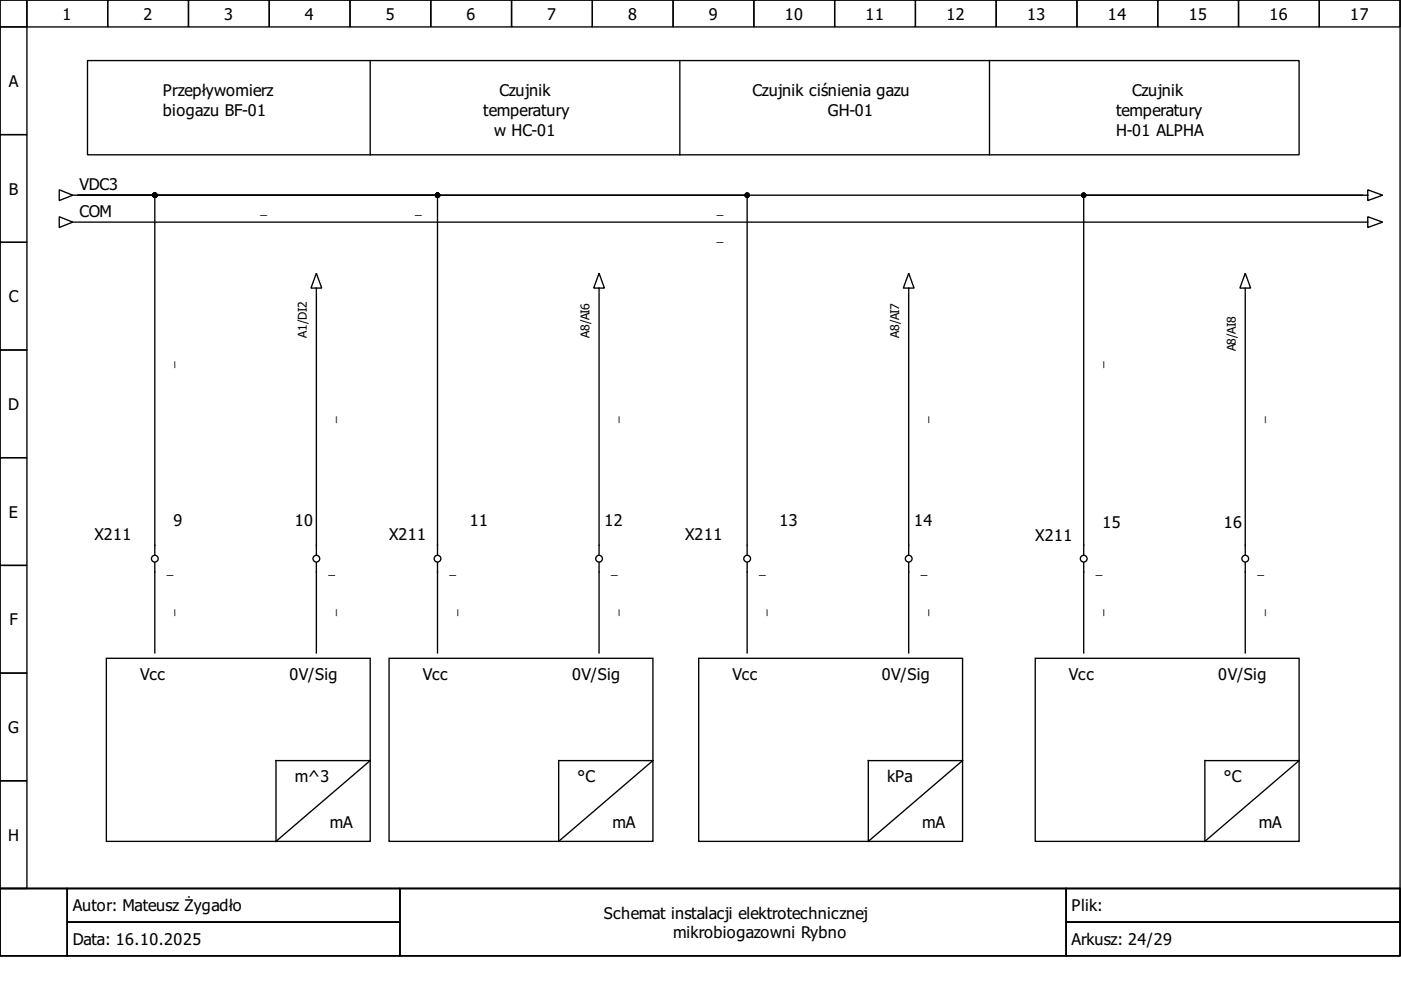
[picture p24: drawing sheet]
<svg xmlns="http://www.w3.org/2000/svg" width="297mm" height="210mm" viewBox="0 0 297 210" stroke-linecap="round" stroke-linejoin="round" font-family="sans-serif">
<defs><g id="words">
<g font-size="3.4">
<text x="13.3" y="4.1">1</text>
<text x="30.4" y="4.1">2</text>
<text x="47.5" y="4.1">3</text>
<text x="64.6" y="4.1">4</text>
<text x="81.8" y="4.1">5</text>
<text x="98.9" y="4.1">6</text>
<text x="116" y="4.1">7</text>
<text x="133.2" y="4.1">8</text>
<text x="150.3" y="4.1">9</text>
<text x="166.4" y="4.1">10</text>
<text x="183.5" y="4.1">11</text>
<text x="200.7" y="4.1">12</text>
<text x="217.8" y="4.1">13</text>
<text x="234.9" y="4.1">14</text>
<text x="252" y="4.1">15</text>
<text x="269.2" y="4.1">16</text>
<text x="286.3" y="4.1">17</text>
<text x="1.9" y="18.4">A</text>
<text x="34.5" y="20.3">Przepływomierz</text>
<text x="105.9" y="20.3">Czujnik</text>
<text x="159.6" y="20.3">Czujnik ciśnienia gazu</text>
<text x="240" y="20.3">Czujnik</text>
<text x="34.5" y="24.5">biogazu BF-01</text>
<text x="102.5" y="24.5">temperatury</text>
<text x="104.8" y="28.8">w HC-01</text>
<text x="175.5" y="24.5">GH-01</text>
<text x="236.6" y="24.5">temperatury</text>
<text x="236.6" y="28.8">H-01 ALPHA</text>
<text x="1.9" y="41.2">B</text>
<text x="16.8" y="40.2">VDC3</text>
<text x="16.8" y="46">COM</text>
<text x="1.9" y="64.1">C</text>
<text x="1.7" y="86.9">D</text>
<text x="1.9" y="109.7">E</text>
<text x="36.8" y="111.6">9</text>
<text x="62.5" y="111.6">10</text>
<text x="99.6" y="111.6">11</text>
<text x="128.2" y="111.6">12</text>
<text x="165.3" y="111.6">13</text>
<text x="193.8" y="111.6">14</text>
<text x="233.8" y="111.9">15</text>
<text x="259.5" y="111.9">16</text>
<text x="20" y="114.5">X211</text>
<text x="82.5" y="114.5">X211</text>
<text x="145.3" y="114.5">X211</text>
<text x="219.5" y="114.8">X211</text>
<text x="2" y="132.6">F</text>
<text x="29.7" y="144.1">Vcc</text>
<text x="61.4" y="144.1">0V/Sig</text>
<text x="89.6" y="144.1">Vcc</text>
<text x="121.3" y="144.1">0V/Sig</text>
<text x="155.3" y="144.1">Vcc</text>
<text x="187" y="144.1">0V/Sig</text>
<text x="226.6" y="144.1">Vcc</text>
<text x="258.3" y="144.1">0V/Sig</text>
<text x="1.7" y="155.4">G</text>
<text x="62.5" y="165.8">m^3</text>
<text x="122.4" y="165.8">°C</text>
<text x="188.1" y="165.8">kPa</text>
<text x="259.5" y="165.8">°C</text>
<text x="1.7" y="178.2">H</text>
<text x="69.9" y="175.5">mA</text>
<text x="129.9" y="175.5">mA</text>
<text x="195.5" y="175.5">mA</text>
<text x="266.9" y="175.5">mA</text>
<text x="15.4" y="193.2">Autor: Mateusz Żygadło</text>
<text x="128" y="194.8">Schemat instalacji elektrotechnicznej</text>
<text x="227.2" y="193.2">Plik:</text>
<text x="15.4" y="200.4">Data: 16.10.2025</text>
<text x="142.7" y="198.8">mikrobiogazowni Rybno</text>
<text x="227.2" y="200.4">Arkusz: 24/29</text>
</g>
<g font-size="2.6">
<text x="55.2" y="45.4">_</text>
<text x="88.1" y="45.4">_</text>
<text x="152" y="45.4">_</text>
<text x="152" y="51.1">_</text>
<text x="65.1" y="71.6" transform="rotate(-90 65.1 71.6)">A1/DI2</text>
<text x="125" y="71.6" transform="rotate(-90 125 71.6)">A8/AI6</text>
<text x="190.7" y="71.6" transform="rotate(-90 190.7 71.6)">A8/AI7</text>
<text x="36.8" y="77.9" transform="rotate(-90 36.8 77.9)">_</text>
<text x="233.8" y="77.9" transform="rotate(-90 233.8 77.9)">_</text>
<text x="262" y="74.5" transform="rotate(-90 262 74.5)">A8/AI8</text>
<text x="71.1" y="89.6" transform="rotate(-90 71.1 89.6)">_</text>
<text x="131" y="89.6" transform="rotate(-90 131 89.6)">_</text>
<text x="196.7" y="89.6" transform="rotate(-90 196.7 89.6)">_</text>
<text x="268" y="89.6" transform="rotate(-90 268 89.6)">_</text>
<text x="35.4" y="121.7">_</text>
<text x="69.6" y="121.7">_</text>
<text x="95.3" y="121.7">_</text>
<text x="129.6" y="121.7">_</text>
<text x="161" y="121.7">_</text>
<text x="195.2" y="121.7">_</text>
<text x="232.3" y="121.7">_</text>
<text x="266.6" y="121.7">_</text>
<text x="36.8" y="130.6" transform="rotate(-90 36.8 130.6)">_</text>
<text x="71.1" y="130.6" transform="rotate(-90 71.1 130.6)">_</text>
<text x="96.8" y="130.6" transform="rotate(-90 96.8 130.6)">_</text>
<text x="131" y="130.6" transform="rotate(-90 131 130.6)">_</text>
<text x="162.4" y="130.6" transform="rotate(-90 162.4 130.6)">_</text>
<text x="196.7" y="130.6" transform="rotate(-90 196.7 130.6)">_</text>
<text x="233.8" y="130.6" transform="rotate(-90 233.8 130.6)">_</text>
<text x="268" y="130.6" transform="rotate(-90 268 130.6)">_</text>
</g>
</g></defs>
<g fill="none" stroke="#000" stroke-width=".29">
<path d="M0 0h296.8v188.4h-296.8zM0 0h5.7v5.7h-5.7zM5.7 0h17.1v5.7h-17.1zM22.8 0h17.2v5.7h-17.2zM40 0h17.1v5.7h-17.1zM57.1 0h17.1v5.7h-17.1zM74.2 0h17.1v5.7h-17.1zM91.3 0h17.2v5.7h-17.2zM108.5 0h17.1v5.7h-17.1zM125.6 0h17.1v5.7h-17.1zM142.7 0h17.1v5.7h-17.1zM159.8 0h17.2v5.7h-17.2z"/>
<path d="M177 0h17.1v5.7h-17.1zM194.1 0h17.1v5.7h-17.1zM211.2 0h17.1v5.7h-17.1zM228.3 0h17.2v5.7h-17.2zM245.5 0h17.1v5.7h-17.1zM262.6 0h17.1v5.7h-17.1zM279.7 0h17.1v5.7h-17.1zM0 5.7h5.7v22.8h-5.7zM18.6 12.8h256.8v20h-256.8zM78.5 12.8v20M144.1 12.8v20M209.8 12.8v20"/>
<path d="M0 28.5h5.7v22.9h-5.7zM0 51.4h5.7v22.8h-5.7zM12.6 46l2.8 1.1-2.8 1.1zM12.6 40.2l2.8 1.2-2.8 1.1zM15.4 47.1h.9M15.4 41.4h.9M16.6 41.4h76.2v76.2M16.6 41.4h141.8v76.2M16.6 41.4h16.2v76.2M16.6 41.4h272.2h-59v76.2M16.6 47.1h272.2M67.1 57.9l1.1 3.2h-2.3z"/>
<path d="M127 57.9l1.2 3.2h-2.3zM192.7 57.9l1.1 3.2h-2.3zM264 57.9l1.2 3.2h-2.3zM289.1 47.1h.9M289.1 41.4h.9M290 40.2l3.1 1.2-3.1 1.1zM290 46l3.1 1.1-3.1 1.1zM0 74.2h5.7v22.8h-5.7zM67.1 62.2v55.4M67.1 61.1v.8M127 61.1v.8M127 62.2v55.4"/>
<path d="M192.7 62.2v55.4M192.7 61.1v.8M264 62.2v55.4M264 61.1v.8M0 97h5.7v22.9h-5.7zM0 119.9h5.7v22.8h-5.7zM32.8 119.3v19.1M67.1 119.3v19.1M92.8 119.3v19.1M127 119.3v19.1M158.4 119.3v19.1M192.7 119.3v19.1"/>
<path d="M229.8 119.3v19.1M264 119.3v19.1M22.5 139.6h56v38.8h-56zM82.5 139.6h55.9v38.8h-55.9zM148.1 139.6h56v38.8h-56zM219.5 139.6h55.9v38.8h-55.9zM0 142.7h5.7v22.8h-5.7zM0 165.5h5.7v22.9h-5.7zM58.5 161.3h20l-20 17.1zM118.5 161.3h19.9l-19.9 17.1zM184.1 161.3h20l-20 17.1zM255.5 161.3h19.9l-19.9 17.1z"/>
<path d="M0 188.4h296.8v14.3h-296.8zM0 188.4h14.3v14.3h-14.3zM14.3 188.4h70.5v7.1h-70.5zM14.3 195.5h70.5v7.2h-70.5zM84.8 188.4h141.3v14.3h-141.3zM226.1 188.4h70.7v7.1h-70.7zM226.1 195.5h70.7v7.2h-70.7z"/>
<circle cx="32.8" cy="118.5" r=".71"/>
<circle cx="67.1" cy="118.5" r=".71"/>
<circle cx="92.8" cy="118.5" r=".71"/>
<circle cx="127" cy="118.5" r=".71"/>
<circle cx="158.4" cy="118.5" r=".71"/>
<circle cx="192.7" cy="118.5" r=".71"/>
<circle cx="229.8" cy="118.5" r=".71"/>
<circle cx="264" cy="118.5" r=".71"/>
</g>
<g fill="#000" stroke="#000" stroke-width=".29">
<circle cx="32.8" cy="41.4" r=".43"/>
<circle cx="92.8" cy="41.4" r=".43"/>
<circle cx="158.4" cy="41.4" r=".43"/>
<circle cx="229.8" cy="41.4" r=".43"/>
</g>
<use href="#words"/>
</svg>
